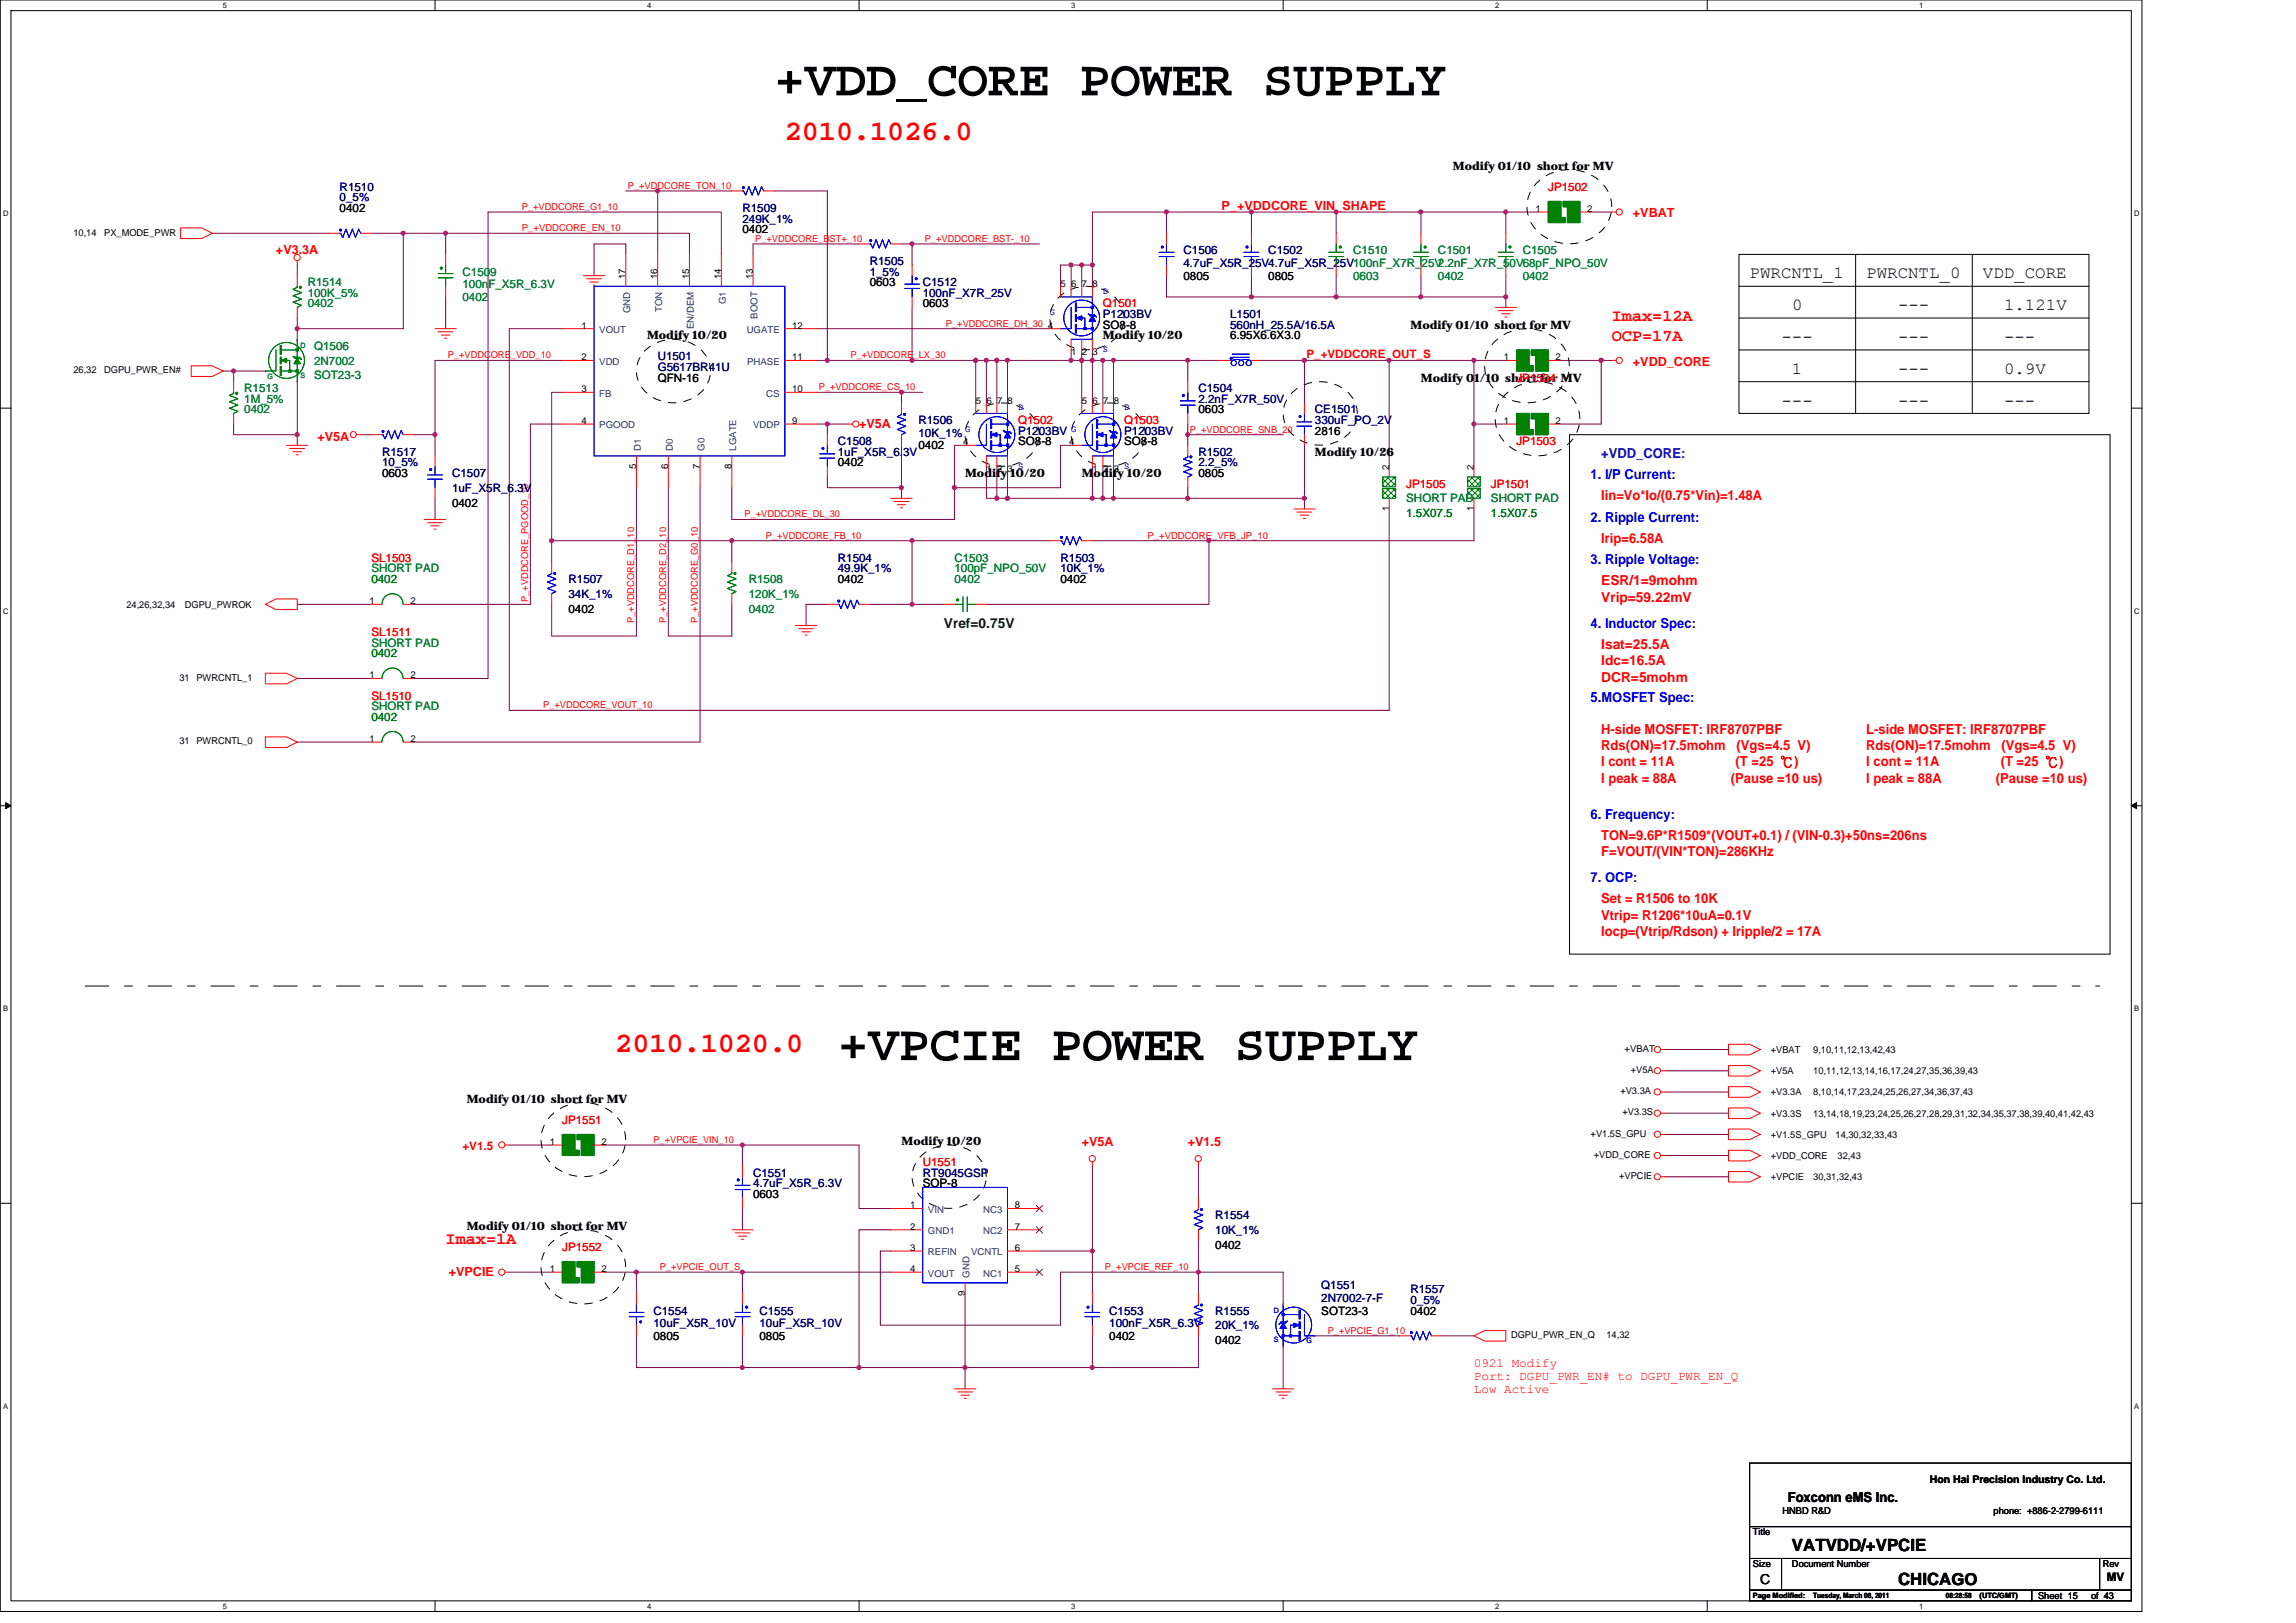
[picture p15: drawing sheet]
<svg xmlns="http://www.w3.org/2000/svg" width="297mm" height="210mm" viewBox="0 0 297 210" stroke-linecap="round" stroke-linejoin="round" font-family="sans-serif">
<defs><g id="words">
<g font-size="6.6">
<text x="100.2" y="12.3">+VDD_CORE POWER SUPPLY</text>
<text x="108.4" y="137.2">+VPCIE POWER SUPPLY</text>
</g>
<g font-size="3.7" fill="#f00">
<text x="101.5" y="18.2">2010.1026.0</text>
<text x="79.6" y="136.1">2010.1020.0</text>
</g>
<g font-size="2.2" fill="#f00">
<text x="208.5" y="41.6">Imax=12A</text>
<text x="208.5" y="44.1">OCP=17A</text>
<text x="57.7" y="160.9">Imax=1A</text>
</g>
<g font-size="2.2">
<text x="226.4" y="36">PWRCNTL_1</text>
<text x="231.8" y="40.2">0</text>
<text x="241.4" y="36">PWRCNTL_0</text>
<text x="245.6" y="40.2">---</text>
<text x="256.5" y="36">VDD_CORE</text>
<text x="259.3" y="40.2">1.121V</text>
<text x="230.5" y="44.3">---</text>
<text x="245.6" y="44.3">---</text>
<text x="259.3" y="44.3">---</text>
<text x="230.5" y="52.5">---</text>
<text x="231.8" y="48.4">1</text>
<text x="245.6" y="48.4">---</text>
<text x="245.6" y="52.5">---</text>
<text x="259.3" y="48.4">0.9V</text>
<text x="259.3" y="52.5">---</text>
<text x="231.8" y="200.6">VATVDD/+VPCIE</text>
<text x="245.6" y="205">CHICAGO</text>
</g>
<text font-size="1.8" fill="#0000a0" x="207.2" y="59.3">+VDD_CORE:</text>
<g font-size="1.8" fill="#00f">
<text x="205.8" y="62">1. I/P Current:</text>
<text x="205.8" y="67.5">2. Ripple Current:</text>
<text x="205.8" y="73">3. Ripple Voltage:</text>
<text x="205.8" y="81.2">4. Inductor Spec:</text>
<text x="205.8" y="90.8">5.MOSFET Spec:</text>
<text x="205.8" y="105.9">6. Frequency:</text>
<text x="205.8" y="114.1">7. OCP:</text>
</g>
<g font-size="1.8" fill="#f00">
<text x="207.2" y="64.7">Iin=Vo*Io/(0.75*Vin)=1.48A</text>
<text x="207.2" y="70.2">Irip=6.58A</text>
<text x="207.2" y="75.7">ESR/1=9mohm</text>
<text x="207.2" y="77.8">Vrip=59.22mV</text>
<text x="207.2" y="83.9">Isat=25.5A</text>
<text x="207.2" y="86.1">Idc=16.5A</text>
<text x="207.2" y="88.2">DCR=5mohm</text>
<text x="207.2" y="94.9">H-side MOSFET: IRF8707PBF</text>
<text x="241.4" y="94.9">L-side MOSFET: IRF8707PBF</text>
<text x="207.2" y="97">Rds(ON)=17.5mohm</text>
<text x="207.2" y="99.2">I cont = 11A</text>
<text x="207.2" y="101.3">I peak = 88A</text>
<text x="223.9" y="101.3">(Pause =10 us)</text>
<text x="224.5" y="99.2">(T =25 ℃)</text>
<text x="224.7" y="97">(Vgs=4.5 V)</text>
<text x="241.4" y="97">Rds(ON)=17.5mohm</text>
<text x="241.4" y="99.2">I cont = 11A</text>
<text x="241.4" y="101.3">I peak = 88A</text>
<text x="258.2" y="101.3">(Pause =10 us)</text>
<text x="258.8" y="99.2">(T =25 ℃)</text>
<text x="259" y="97">(Vgs=4.5 V)</text>
<text x="207.2" y="108.6">TON=9.6P*R1509*(VOUT+0.1) / (VIN-0.3)+50ns=206ns</text>
<text x="207.2" y="110.8">F=VOUT/(VIN*TON)=286KHz</text>
<text x="207.2" y="116.9">Set = R1506 to 10K</text>
<text x="207.2" y="119">Vtrip= R1206*10uA=0.1V</text>
<text x="207.2" y="121.1">Iocp=(Vtrip/Rdson) + Iripple/2 = 17A</text>
</g>
<text font-size="1.8" fill="#004000" x="122.1" y="81.2">Vref=0.75V</text>
<g font-size="1.8">
<text x="231.3" y="194.4">Foxconn eMS Inc.</text>
<text x="227.7" y="205">C</text>
</g>
<g font-size="1.6" fill="#f00">
<text x="158" y="27.2">P_+VDDCORE_VIN_SHAPE</text>
<text x="211.3" y="28.1">+VBAT</text>
<text x="35.7" y="32.9">+V3.3A</text>
<text x="211.3" y="47.3">+VDD_CORE</text>
<text x="41.1" y="57.1">+V5A</text>
<text x="111.1" y="55.4">+V5A</text>
<text x="140" y="148.3">+V5A</text>
<text x="153.7" y="148.3">+V1.5</text>
<text x="58.1" y="165.1">+VPCIE</text>
<text x="190.7" y="176.8">0921 Modify</text>
<text x="190.7" y="178.6">Port: DGPU_PWR_EN# to DGPU_PWR_EN_Q</text>
<text x="190.7" y="180.3">Low Active</text>
</g>
<g font-size="1.5">
<text x="188" y="21.9">Modify 01/10 short for MV</text>
<text x="43.9" y="27.4">0402</text>
<text x="96.1" y="30.2">0402</text>
<text x="112.5" y="37">0603</text>
<text x="119.4" y="39.8">0603</text>
<text x="153.1" y="36.2">0805</text>
<text x="164.1" y="36.2">0805</text>
<text x="83.7" y="43.9">Modify 10/20</text>
<text x="142.7" y="43.9">Modify 10/20</text>
<text x="142.7" y="42.5">SO8-8</text>
<text x="159.1" y="43.9">6.95X6.6X3.0</text>
<text x="182.5" y="42.5">Modify 01/10 short for MV</text>
<text x="85.1" y="49.4">QFN-16</text>
<text x="155" y="53.5">0603</text>
<text x="183.8" y="49.4">Modify 01/10 short for MV</text>
<text x="118.8" y="58.1">0402</text>
<text x="131.7" y="57.6">SO8-8</text>
<text x="145.4" y="57.6">SO8-8</text>
<text x="170.1" y="59">Modify 10/26</text>
<text x="170.1" y="56.2">2816</text>
<text x="49.4" y="61.7">0603</text>
<text x="58.5" y="65.6">0402</text>
<text x="108.4" y="60.3">0402</text>
<text x="124.9" y="61.7">Modify 10/20</text>
<text x="140" y="61.7">Modify 10/20</text>
<text x="155" y="61.7">0805</text>
<text x="108.4" y="75.4">0402</text>
<text x="137.2" y="75.4">0402</text>
<text x="73.6" y="79.3">0402</text>
<text x="60.4" y="142.7">Modify 01/10 short for MV</text>
<text x="116.6" y="148.1">Modify 10/20</text>
<text x="97.4" y="155">0603</text>
<text x="119.4" y="153.6">SOP-8</text>
<text x="60.4" y="159.1">Modify 01/10 short for MV</text>
<text x="157.2" y="161.6">0402</text>
<text x="84.5" y="173.4">0805</text>
<text x="98.3" y="173.4">0805</text>
<text x="143.5" y="173.4">0402</text>
<text x="157.2" y="173.9">0402</text>
<text x="170.9" y="170.1">SOT23-3</text>
<text x="182.5" y="170.1">0402</text>
<text x="272.6" y="204.5">MV</text>
</g>
<g font-size="1.5" fill="#000080">
<text x="43.9" y="24.7">R1510</text>
<text x="43.9" y="26.1">0_5%</text>
<text x="96.1" y="27.4">R1509</text>
<text x="96.1" y="28.8">249K_1%</text>
<text x="112.5" y="34.3">R1505</text>
<text x="112.5" y="35.6">1_5%</text>
<text x="153.1" y="32.9">C1506</text>
<text x="153.1" y="34.5">4.7uF_X5R_25V4.7uF_X5R_25V100nF_X7R_25V2.2nF_X7R_50V68pF_NPO_50V</text>
<text x="164.1" y="32.9">C1502</text>
<text x="119.4" y="37">C1512</text>
<text x="119.4" y="38.4">100nF_X7R_25V</text>
<text x="142.7" y="41.1">P1203BV</text>
<text x="159.1" y="41.1">L1501</text>
<text x="85.1" y="48">G5617BR41U</text>
<text x="85.1" y="46.6">U1501</text>
<text x="159.1" y="42.5">560nH_25.5A/16.5A</text>
<text x="155" y="50.7">C1504</text>
<text x="155" y="52.1">2.2nF_X7R_50V</text>
<text x="170.1" y="53.5">CE1501</text>
<text x="49.4" y="59">R1517</text>
<text x="108.4" y="57.6">C1508</text>
<text x="108.4" y="59">1uF_X5R_6.3V</text>
<text x="118.8" y="54.8">R1506</text>
<text x="118.8" y="56.5">10K_1%</text>
<text x="131.7" y="56.2">P1203BV</text>
<text x="145.4" y="56.2">P1203BV</text>
<text x="155" y="59">R1502</text>
<text x="170.1" y="54.8">330uF_PO_2V</text>
<text x="49.4" y="60.3">10_5%</text>
<text x="58.5" y="61.7">C1507</text>
<text x="58.5" y="63.6">1uF_X5R_6.3V</text>
<text x="155" y="60.3">2.2_5%</text>
<text x="73.6" y="75.4">R1507</text>
<text x="73.6" y="77.3">34K_1%</text>
<text x="108.4" y="72.7">R1504</text>
<text x="108.4" y="74.1">49.9K_1%</text>
<text x="137.2" y="72.7">R1503</text>
<text x="137.2" y="74.1">10K_1%</text>
<text x="97.4" y="152.2">C1551</text>
<text x="97.4" y="153.6">4.7uF_X5R_6.3V</text>
<text x="119.4" y="152.2">RT9045GSP</text>
<text x="157.2" y="157.7">R1554</text>
<text x="157.2" y="159.6">10K_1%</text>
<text x="170.9" y="166.8">Q1551</text>
<text x="182.5" y="167.3">R1557</text>
<text x="84.5" y="170.1">C1554</text>
<text x="84.5" y="171.7">10uF_X5R_10V</text>
<text x="98.3" y="170.1">C1555</text>
<text x="98.3" y="171.7">10uF_X5R_10V</text>
<text x="143.5" y="170.1">C1553</text>
<text x="143.5" y="171.7">100nF_X5R_6.3V</text>
<text x="157.2" y="170.1">R1555</text>
<text x="157.2" y="172">20K_1%</text>
<text x="170.9" y="168.4">2N7002-7-F</text>
<text x="182.5" y="168.7">0_5%</text>
</g>
<g font-size="1.5" fill="#f00">
<text x="200.3" y="24.7">JP1502</text>
<text x="142.7" y="39.8">Q1501</text>
<text x="169" y="46.4">P_+VDDCORE_OUT_S</text>
<text x="196.2" y="49.4">JP1504</text>
<text x="131.7" y="54.8">Q1502</text>
<text x="145.4" y="54.8">Q1503</text>
<text x="196.2" y="57.6">JP1503</text>
<text x="181.9" y="63.1">JP1505</text>
<text x="192.9" y="63.1">JP1501</text>
<text x="48" y="72.7">SL1503</text>
<text x="48" y="82.3">SL1511</text>
<text x="48" y="90.5">SL1510</text>
<text x="59.8" y="148.8">+V1.5</text>
<text x="72.7" y="145.4">JP1551</text>
<text x="119.4" y="150.9">U1551</text>
<text x="72.7" y="161.8">JP1552</text>
</g>
<g font-size="1.5" fill="#008040">
<text x="59.8" y="35.6">C1509</text>
<text x="175.1" y="32.9">C1510</text>
<text x="186" y="32.9">C1501</text>
<text x="197" y="32.9">C1505</text>
<text x="39.8" y="37">R1514</text>
<text x="39.8" y="38.4">100K_5%</text>
<text x="39.8" y="39.8">0402</text>
<text x="59.8" y="37.3">100nF_X5R_6.3V</text>
<text x="59.8" y="38.9">0402</text>
<text x="175.1" y="36.2">0603</text>
<text x="186" y="36.2">0402</text>
<text x="197" y="36.2">0402</text>
<text x="40.6" y="45.3">Q1506</text>
<text x="40.6" y="47.2">2N7002</text>
<text x="31.6" y="50.7">R1513</text>
<text x="31.6" y="52.1">1M_5%</text>
<text x="31.6" y="53.5">0402</text>
<text x="40.6" y="49.1">SOT23-3</text>
<text x="181.9" y="65">SHORT PAD</text>
<text x="192.9" y="65">SHORT PAD</text>
<text x="48" y="74.1">SHORT PAD</text>
<text x="96.9" y="75.4">R1508</text>
<text x="96.9" y="77.3">120K_1%</text>
<text x="123.5" y="72.7">C1503</text>
<text x="123.5" y="74.1">100pF_NPO_50V</text>
<text x="123.5" y="75.4">0402</text>
<text x="48" y="83.7">SHORT PAD</text>
<text x="96.9" y="79.3">0402</text>
<text x="48" y="91.9">SHORT PAD</text>
</g>
<g font-size="1.5" fill="#008000">
<text x="181.9" y="66.9">1.5X07.5</text>
<text x="192.9" y="66.9">1.5X07.5</text>
<text x="48" y="75.4">0402</text>
<text x="48" y="85">0402</text>
<text x="48" y="93.3">0402</text>
</g>
<text font-size="1.4" x="249.7" y="191.9">Hon Hai Precision Industry Co. Ltd.</text>
<g font-size="1.2" fill="#f00">
<text x="67.5" y="29.9">P_+VDDCORE_EN_10</text>
<text x="67.5" y="27.2">P_+VDDCORE_G1_10</text>
<text x="81.2" y="24.4">P_+VDDCORE_TON_10</text>
<text x="97.7" y="31.3">P_+VDDCORE_BST+_10</text>
<text x="119.7" y="31.3">P_+VDDCORE_BST-_10</text>
<text x="57.9" y="46.4">P_+VDDCORE_VDD_10</text>
<text x="110" y="46.4">P_+VDDCORE_LX_30</text>
<text x="122.4" y="42.2">P_+VDDCORE_DH_30</text>
<text x="105.9" y="50.5">P_+VDDCORE_CS_10</text>
<text x="153.9" y="56">P_+VDDCORE_SNB_20</text>
<text x="96.3" y="66.9">P_+VDDCORE_DL_30</text>
<text x="99.1" y="69.7">P_+VDDCORE_FB_10</text>
<text x="148.5" y="69.7">P_+VDDCORE_VFB_JP_10</text>
<text x="68.3" y="77.9" transform="rotate(-90 68.3 77.9)">P_+VDDCORE_PGOOD_10</text>
<text x="82.1" y="80.6" transform="rotate(-90 82.1 80.6)">P_+VDDCORE_D1_10</text>
<text x="86.2" y="80.6" transform="rotate(-90 86.2 80.6)">P_+VDDCORE_D2_10</text>
<text x="90.3" y="80.6" transform="rotate(-90 90.3 80.6)">P_+VDDCORE_G0_10</text>
<text x="70.3" y="91.6">P_+VDDCORE_VOUT_10</text>
<text x="84.5" y="147.9">P_+VPCIE_VIN_10</text>
<text x="85.4" y="164.3">P_+VPCIE_OUT_S</text>
<text x="143" y="164.3">P_+VPCIE_REF_10</text>
<text x="171.8" y="172.6">P_+VPCIE_G1_10</text>
</g>
<g font-size="1.2">
<text x="198.7" y="27.4">1</text>
<text x="205.4" y="27.4">2</text>
<text x="9.5" y="30.5">10,14</text>
<text x="13.5" y="30.5">PX_MODE_PWR</text>
<text x="80.9" y="36.1" transform="rotate(-90 80.9 36.1)">17</text>
<text x="85.1" y="36.1" transform="rotate(-90 85.1 36.1)">16</text>
<text x="89.2" y="36.1" transform="rotate(-90 89.2 36.1)">15</text>
<text x="93.3" y="36.1" transform="rotate(-90 93.3 36.1)">14</text>
<text x="97.4" y="36.1" transform="rotate(-90 97.4 36.1)">13</text>
<text x="137.2" y="37.2">5</text>
<text x="138.6" y="37.2">6</text>
<text x="140" y="37.2">7</text>
<text x="141.3" y="37.2">8</text>
<text x="75.2" y="46.6">2</text>
<text x="75.2" y="42.5">1</text>
<text x="102.5" y="42.5">12</text>
<text x="102.5" y="46.6">11</text>
<text x="135.6" y="42.5">4</text>
<text x="138.6" y="46">1</text>
<text x="140" y="46">2</text>
<text x="141.3" y="46">3</text>
<text x="194.6" y="46.6">1</text>
<text x="201.2" y="46.6">2</text>
<text x="9.5" y="48.3">26,32</text>
<text x="13.5" y="48.3">DGPU_PWR_EN#</text>
<text x="75.2" y="50.7">3</text>
<text x="102.5" y="50.7">10</text>
<text x="126.3" y="52.3">5</text>
<text x="127.6" y="52.3">6</text>
<text x="129" y="52.3">7</text>
<text x="130.4" y="52.3">8</text>
<text x="140" y="52.3">5</text>
<text x="141.3" y="52.3">6</text>
<text x="142.7" y="52.3">7</text>
<text x="144.1" y="52.3">8</text>
<text x="75.2" y="54.8">4</text>
<text x="102.5" y="54.8">9</text>
<text x="124.6" y="57.6">4</text>
<text x="138.3" y="57.6">4</text>
<text x="194.6" y="54.8">1</text>
<text x="201.2" y="54.8">2</text>
<text x="82.3" y="60.6" transform="rotate(-90 82.3 60.6)">5</text>
<text x="86.4" y="60.6" transform="rotate(-90 86.4 60.6)">6</text>
<text x="90.5" y="60.6" transform="rotate(-90 90.5 60.6)">7</text>
<text x="94.7" y="60.6" transform="rotate(-90 94.7 60.6)">8</text>
<text x="127.6" y="61.1">1</text>
<text x="129" y="61.1">2</text>
<text x="130.4" y="61.1">3</text>
<text x="141.3" y="61.1">1</text>
<text x="142.7" y="61.1">2</text>
<text x="144.1" y="61.1">3</text>
<text x="179.7" y="60.8" transform="rotate(-90 179.7 60.8)">2</text>
<text x="190.7" y="60.8" transform="rotate(-90 190.7 60.8)">2</text>
<text x="179.7" y="66.1" transform="rotate(-90 179.7 66.1)">1</text>
<text x="190.7" y="66.1" transform="rotate(-90 190.7 66.1)">1</text>
<text x="16.4" y="78.6">24,26,32,34</text>
<text x="23.9" y="78.6">DGPU_PWROK</text>
<text x="47.8" y="78.2">1</text>
<text x="53.1" y="78.2">2</text>
<text x="23.2" y="88.1">31</text>
<text x="25.4" y="88.1">PWRCNTL_1</text>
<text x="47.8" y="87.8">1</text>
<text x="53.1" y="87.8">2</text>
<text x="47.8" y="96">1</text>
<text x="53.1" y="96">2</text>
<text x="23.2" y="96.3">31</text>
<text x="25.4" y="96.3">PWRCNTL_0</text>
<text x="210.2" y="136.1">+VBAT</text>
<text x="229.1" y="136.2">+VBAT</text>
<text x="234.6" y="136.2">9,10,11,12,13,42,43</text>
<text x="209.6" y="141.6">+V3.3A</text>
<text x="211" y="138.8">+V5A</text>
<text x="229.1" y="139">+V5A</text>
<text x="229.1" y="141.7">+V3.3A</text>
<text x="234.6" y="139">10,11,12,13,14,16,17,24,27,35,36,39,43</text>
<text x="234.6" y="141.7">8,10,14,17,23,24,25,26,27,34,36,37,43</text>
<text x="71.1" y="148.1">1</text>
<text x="77.8" y="148.1">2</text>
<text x="205.8" y="147.1">+V1.5S_GPU</text>
<text x="206.2" y="149.8">+VDD_CORE</text>
<text x="209.9" y="144.3">+V3.3S</text>
<text x="229.1" y="144.5">+V3.3S</text>
<text x="229.1" y="149.9">+VDD_CORE</text>
<text x="229.1" y="147.2">+V1.5S_GPU</text>
<text x="234.6" y="144.5">13,14,18,19,23,24,25,26,27,28,29,31,32,34,35,37,38,39,40,41,42,43</text>
<text x="237.5" y="147.2">14,30,32,33,43</text>
<text x="237.7" y="149.9">32,43</text>
<text x="209.5" y="152.5">+VPCIE</text>
<text x="229.1" y="152.7">+VPCIE</text>
<text x="234.6" y="152.7">30,31,32,43</text>
<text x="117.7" y="161.8">3</text>
<text x="117.7" y="156.3">1</text>
<text x="117.7" y="159.1">2</text>
<text x="131.3" y="161.8">6</text>
<text x="131.3" y="156.3">8</text>
<text x="131.3" y="159.1">7</text>
<text x="71.1" y="164.6">1</text>
<text x="77.8" y="164.6">2</text>
<text x="117.7" y="164.6">4</text>
<text x="124.8" y="167.6" transform="rotate(-90 124.8 167.6)">9</text>
<text x="131.3" y="164.6">5</text>
<text x="195.5" y="173.1">DGPU_PWR_EN_Q</text>
<text x="207.8" y="173.1">14,32</text>
<text x="230.6" y="195.9">HNBD R&amp;D</text>
<text x="257.9" y="195.9">phone: +886-2-2799-6111</text>
<text x="226.8" y="198.6">Title</text>
<text x="226.8" y="202.8">Size</text>
<text x="231.8" y="202.8">Document Number</text>
<text x="272" y="202.8">Rev</text>
<text x="263.7" y="206.9">Sheet 15</text>
<text x="270.5" y="206.9">of 43</text>
</g>
<g font-size="1.2" fill="#004080">
<text x="81.5" y="40.5" transform="rotate(-90 81.5 40.5)">GND</text>
<text x="85.7" y="40.4" transform="rotate(-90 85.7 40.4)">TON</text>
<text x="93.9" y="39.4" transform="rotate(-90 93.9 39.4)">G1</text>
<text x="98" y="41.3" transform="rotate(-90 98 41.3)">BOOT</text>
<text x="77.5" y="47.2">VDD</text>
<text x="77.5" y="43.1">VOUT</text>
<text x="89.8" y="42.6" transform="rotate(-90 89.8 42.6)">EN/DEM</text>
<text x="96.6" y="43.1">UGATE</text>
<text x="96.7" y="47.2">PHASE</text>
<text x="77.5" y="51.3">FB</text>
<text x="99.1" y="51.3">CS</text>
<text x="77.5" y="55.4">PGOOD</text>
<text x="82.9" y="58.3" transform="rotate(-90 82.9 58.3)">D1</text>
<text x="87" y="58.3" transform="rotate(-90 87 58.3)">D0</text>
<text x="91.1" y="58.3" transform="rotate(-90 91.1 58.3)">G0</text>
<text x="95.2" y="58.3" transform="rotate(-90 95.2 58.3)">LGATE</text>
<text x="97.4" y="55.4">VDDP</text>
<text x="120.1" y="156.9">VIN</text>
<text x="120.1" y="159.7">GND1</text>
<text x="127.2" y="156.9">NC3</text>
<text x="127.2" y="159.7">NC2</text>
<text x="120.1" y="165.2">VOUT</text>
<text x="120.1" y="162.4">REFIN</text>
<text x="125.4" y="165.3" transform="rotate(-90 125.4 165.3)">GND</text>
<text x="125.6" y="162.4">VCNTL</text>
<text x="127.2" y="165.2">NC1</text>
</g>
<g font-size="1.2" fill="#00f">
<text x="135.8" y="40.7">G</text>
<text x="142.7" y="38">D</text>
<text x="142.7" y="45.6">S</text>
<text x="131.7" y="53.1">D</text>
<text x="145.4" y="53.1">D</text>
<text x="124.9" y="55.8">G</text>
<text x="138.6" y="55.8">G</text>
<text x="131.7" y="60.6">S</text>
<text x="145.4" y="60.6">S</text>
</g>
<g font-size="1">
<text x="28.8" y="1">5</text>
<text x="83.7" y="1">4</text>
<text x="138.6" y="1">3</text>
<text x="193.4" y="1">2</text>
<text x="248.3" y="1">1</text>
<text x=".4" y="28">D</text>
<text x="276.1" y="28">D</text>
<text x=".4" y="79.4">C</text>
<text x="276.1" y="79.4">C</text>
<text x=".4" y="130.9">B</text>
<text x="276.1" y="130.9">B</text>
<text x=".4" y="182.3">A</text>
<text x="276.1" y="182.3">A</text>
<text x="28.8" y="208.2">5</text>
<text x="83.7" y="208.2">4</text>
<text x="138.6" y="208.2">3</text>
<text x="193.4" y="208.2">2</text>
<text x="226.8" y="206.8">Page Modified:</text>
<text x="234.6" y="206.8">Tuesday, March 08, 2011</text>
<text x="248.3" y="208.2">1</text>
<text x="251.7" y="206.8">08:28:58</text>
<text x="256.1" y="206.8">(UTC/GMT)</text>
</g>
<g font-size="1" fill="#008000">
<text x="38.9" y="45">D</text>
<text x="34.6" y="49">G</text>
<text x="38.9" y="48.9">S</text>
</g>
<g font-size="1" fill="#00f">
<text x="164.8" y="169.8">D</text>
<text x="164.8" y="173.7">S</text>
<text x="169" y="173.8">G</text>
</g>
</g></defs>
<path d="M0 0h277.1v208.5h-277.1zM1.4 1.4h274.3v205.7h-274.3z" fill="none" stroke="#000" stroke-width=".13"/>
<g fill="#fff">
<path d="M28.8 .1h.6v1.1h-.6z"/>
<path d="M28.8 207.3h.6v1.1h-.6z"/>
</g>
<path d="M56.3 0v1.4M56.3 207.1v1.4" fill="none" stroke="#000" stroke-width=".13"/>
<g fill="#fff">
<path d="M83.7 .1h.6v1.1h-.6z"/>
<path d="M83.7 207.3h.6v1.1h-.6z"/>
</g>
<path d="M111.1 0v1.4M111.1 207.1v1.4" fill="none" stroke="#000" stroke-width=".13"/>
<g fill="#fff">
<path d="M138.6 .1h.5v1.1h-.5z"/>
<path d="M138.6 207.3h.5v1.1h-.5z"/>
</g>
<path d="M166 0v1.4M166 207.1v1.4" fill="none" stroke="#000" stroke-width=".13"/>
<g fill="#fff">
<path d="M193.4 .1h.6v1.1h-.6z"/>
<path d="M193.4 207.3h.6v1.1h-.6z"/>
</g>
<path d="M220.9 0v1.4M220.9 207.1v1.4" fill="none" stroke="#000" stroke-width=".13"/>
<g fill="#fff">
<path d="M248.3 .1h.6v1.1h-.6z"/>
<path d="M248.3 207.3h.6v1.1h-.6z"/>
<path d="M.4 27.1h.7v1.1h-.7z"/>
<path d="M276.1 27.1h.7v1.1h-.7z"/>
<path d="M.4 78.5h.7v1.1h-.7z"/>
<path d="M276.1 78.5h.7v1.1h-.7z"/>
</g>
<path d="M0 52.8h1.4M275.7 52.8h1.4" fill="none" stroke="#000" stroke-width=".13"/>
<g fill="#fff">
<path d="M.4 130h.7v1.1h-.7z"/>
<path d="M276.1 130h.7v1.1h-.7z"/>
</g>
<path d="M0 104.2h1.4M275.7 104.2h1.4" fill="none" stroke="#000" stroke-width=".13"/>
<path d="M.7 103.8l.7 .4-.7 .4zM275.7 104.2l.7-.4v.8z" fill="#000" stroke="#000" stroke-width=".13"/>
<g fill="#fff">
<path d="M.4 181.4h.7v1.1h-.7z"/>
<path d="M276.1 181.4h.7v1.1h-.7z"/>
</g>
<g fill="none" stroke="#000" stroke-width=".13">
<path d="M225 37h45.3M225 32.9h45.3v20.6h-45.3zM240.1 32.9v20.6M255.2 32.9v20.6M203 56.2h70v67.2h-70zM225 41.1h45.3M225 45.3h45.3M225 49.4h45.3M0 155.7h1.4M275.7 155.7h1.4M226.4 189.3h49.3v8.2h-49.3zM226.4 197.5h49.3v4.1h-49.3z"/>
<path d="M226.4 201.6h4.1v4.1h-4.1zM226.4 205.7h36.4v1.4h-36.4zM230.5 201.6h41.1v4.1h-41.1zM262.8 205.7h12.9v1.4h-12.9zM271.6 201.6h4.1v4.1h-4.1z"/>
</g>
<g fill="none" stroke="#800040" stroke-width=".13">
<path d="M27.5 30.2h15.1M38.5 34.3v1.4M48 30.2h4.2M52.2 30.2h5.5M52.2 30.2v12.3h-13.7M57.7 30.2h31.5v2.7M57.7 38.4v4.1M57.7 30.2v2.7M81 24.7h4.1M81 32.9v-1.3h-4.1v4.1M85.1 24.7v8.2M85.1 24.7h9.6"/>
<path d="M93.3 32.9v-5.5h-30.2v60.4h-9.6M100.2 24.7h6.8v21.9M111.1 31.6h-13.7v1.3M116.6 31.6h1.4v2.7M118 31.6h16.5M118 39.8v6.8M138.6 34.3h-1.4v2.7M138.6 34.3h1.4M138.6 34.3v2.7M140 34.3h1.3v2.7M140 34.3v2.7M150.9 27.4h11v2.8"/>
<path d="M150.9 27.4h-9.6v6.9M150.9 35.7v2.7h11M150.9 27.4v2.8M161.9 27.4h11v2.8M161.9 38.4h11M161.9 35.7v2.7M172.9 38.4h21.9M172.9 35.7v2.7M172.9 27.4h10.9v2.8M183.8 35.7v2.7M183.8 27.4h11v2.8M194.8 35.7v2.7"/>
<path d="M194.8 38.4v1.4M194.8 27.4h4.1M205.8 27.4h2.7M28.8 48h1.4M30.2 48h4.1M30.2 48v1.4M30.2 54.9v1.3h8.3M38.5 56.2v1.4M38.5 49.4v6.8M38.5 42.5v1.4M38.5 41.1v1.4M46.7 56.2h1.3"/>
<path d="M53.5 56.2h2.8M56.3 56.2v2.8M72.7 54.9h-4.1v23.3h-15.1M72.7 50.8h-1.3v19.2M72.7 42.5h-6.8v49.4h113.8v-26.1M72.7 46.6h-16.4v9.6M105.7 42.5h30.1M105.7 50.8h10.9M105.7 46.6h1.3M105.7 54.9h1.3v1.3M107 46.6h11M107 54.9h2.8"/>
<path d="M116.6 50.8h2.8M116.6 50.8v1.3M116.6 57.6v5.5M118 46.6h8.2M124.9 57.6h-1.4v5.5h13.7v-5.5h1.4M126.2 46.6h1.4M126.2 46.6v5.5M127.6 46.6v5.5M127.6 46.6h1.4M129 46.6h1.3M129 46.6v5.5M130.3 46.6h8.3"/>
<path d="M130.3 46.6v5.5M138.6 45.3v1.3M138.6 46.6h1.4M140 45.3v1.3M140 46.6v5.5M140 46.6h1.3M141.3 46.6v5.5M141.3 46.6h1.4M141.3 45.3v1.3M142.7 46.6v5.5M142.7 46.6h1.4M144.1 46.6v5.5"/>
<path d="M144.1 46.6h9.6M153.7 54.9v1.3M153.7 46.6v2.8M153.7 56.2v1.4M153.7 56.2h12.3M153.7 46.6h4.1M163.3 46.6h5.5M168.8 46.6h10.9v13.7M168.8 46.6v5.5M168.8 57.6v6.9M179.7 46.6h11M190.7 54.9v5.4"/>
<path d="M190.7 46.6v8.3M190.7 46.6h4.1M190.7 54.9h4.1M201.7 46.6h5.5M207.2 46.6v8.3h-5.5M207.2 46.6h1.3M38.5 78.2h9.5M56.3 64.5v2.7M71.4 70v2.7M71.4 70h23.3v2.7M82.3 63.1v19.2h-10.9v-4.1M86.5 63.1v19.2h8.2v-4.1"/>
<path d="M90.6 63.1v32.9h-37.1M94.7 70h23.3M94.7 63.1v4.1h28.8v-4.1M107 78.2h-2.7v2.7M107 61.7v1.4h9.6M112.5 78.2h5.5M116.6 63.1v1.4M118 70h17.8M118 70v8.2h4.1M127.6 60.3v4.2h1.4M129 64.5h1.3M129 60.3v4.2"/>
<path d="M130.3 64.5h11M130.3 60.3v4.2M141.3 64.5h1.4M141.3 70h15.1M141.3 60.3v4.2M142.7 60.3v4.2M142.7 64.5h1.4M144.1 64.5h9.6M144.1 60.3v4.2M153.7 63.1v1.4M153.7 64.5h15.1M156.4 70v8.2h-28.8"/>
<path d="M168.8 64.5v1.3M190.7 65.8v4.2h-34.3M38.5 96h9.5M38.5 87.8h9.5M215.4 138.5h8.2M215.4 135.8h8.2M65.9 148.1h5.5M78.2 148.1h17.9M96.1 148.1h15v8.3h4.1M96.1 148.1v2.8M96.1 156.4v2.7M115.2 159.1h-4.1v17.8"/>
<path d="M141.3 150.9v11M155 150.9v4.1M215.4 144h8.2M215.4 141.3h8.2M215.4 149.5h8.2M215.4 152.3h8.2M215.4 146.8h8.2M65.9 164.6h5.5M78.2 164.6h4.1M82.3 164.6h13.8M82.3 172.8v4.1h13.8M82.3 164.6v2.7"/>
<path d="M96.1 172.8v4.1M96.1 164.6v2.7M96.1 176.9h15M96.1 164.6h19.1M111.1 176.9h13.8M115.2 161.9h-1.3v9.5h23.3v-6.8h17.8M124.9 167.3v9.6M124.9 176.9v2.8M134.5 161.9h6.8M141.3 172.8v4.1M141.3 161.9v5.4M155 164.6v2.7"/>
<path d="M155 172.8v4.1h-30.1M155 160.5v4.1M155 164.6h11v4.1M166 174.2v5.5M170.1 172.8h11M186.6 172.8h4.1"/>
</g>
<g fill="#f0f" stroke="#f0f" stroke-width=".13">
<circle cx="129" cy="46.6" r=".27"/>
<circle cx="139.9" cy="46.6" r=".27"/>
<circle cx="138.6" cy="46.6" r=".27"/>
<circle cx="139.9" cy="34.3" r=".27"/>
<circle cx="138.6" cy="34.3" r=".27"/>
<circle cx="123.5" cy="63.1" r=".27"/>
<circle cx="141.3" cy="34.3" r=".27"/>
<circle cx="161.9" cy="27.4" r=".27"/>
<circle cx="172.9" cy="27.4" r=".27"/>
<circle cx="183.8" cy="27.4" r=".27"/>
<circle cx="172.9" cy="38.4" r=".27"/>
<circle cx="183.8" cy="38.4" r=".27"/>
<circle cx="194.8" cy="38.4" r=".27"/>
<circle cx="118" cy="69.9" r=".27"/>
<circle cx="153.7" cy="56.2" r=".27"/>
<circle cx="57.6" cy="30.2" r=".27"/>
<circle cx="56.3" cy="56.2" r=".27"/>
<circle cx="156.4" cy="69.9" r=".27"/>
<circle cx="118" cy="78.2" r=".27"/>
<circle cx="118" cy="31.5" r=".27"/>
<circle cx="190.7" cy="54.9" r=".27"/>
<circle cx="130.3" cy="64.5" r=".27"/>
<circle cx="129" cy="64.5" r=".27"/>
<circle cx="168.7" cy="46.6" r=".27"/>
<circle cx="161.9" cy="38.4" r=".27"/>
<circle cx="153.7" cy="46.6" r=".27"/>
<circle cx="207.1" cy="46.6" r=".27"/>
<circle cx="150.9" cy="27.4" r=".27"/>
<circle cx="168.7" cy="64.5" r=".27"/>
<circle cx="144" cy="64.5" r=".27"/>
<circle cx="194.8" cy="27.4" r=".27"/>
<circle cx="190.7" cy="46.6" r=".27"/>
<circle cx="118" cy="46.6" r=".27"/>
<circle cx="126.2" cy="46.6" r=".27"/>
<circle cx="127.6" cy="46.6" r=".27"/>
<circle cx="144" cy="46.6" r=".27"/>
<circle cx="142.7" cy="46.6" r=".27"/>
<circle cx="142.7" cy="64.5" r=".27"/>
<circle cx="141.3" cy="64.5" r=".27"/>
<circle cx="153.7" cy="64.5" r=".27"/>
<circle cx="179.7" cy="46.6" r=".27"/>
<circle cx="30.2" cy="48" r=".27"/>
<circle cx="38.4" cy="56.2" r=".27"/>
<circle cx="116.6" cy="50.7" r=".27"/>
<circle cx="71.4" cy="69.9" r=".27"/>
<circle cx="94.7" cy="69.9" r=".27"/>
<circle cx="85.1" cy="24.7" r=".27"/>
<circle cx="107" cy="54.9" r=".27"/>
<circle cx="38.4" cy="42.5" r=".27"/>
<circle cx="52.2" cy="30.2" r=".27"/>
<circle cx="107" cy="46.6" r=".27"/>
<circle cx="96" cy="148.1" r=".27"/>
<circle cx="82.3" cy="164.6" r=".27"/>
<circle cx="96" cy="164.6" r=".27"/>
<circle cx="111.1" cy="176.9" r=".27"/>
<circle cx="96" cy="176.9" r=".27"/>
<circle cx="141.3" cy="161.8" r=".27"/>
<circle cx="155" cy="164.6" r=".27"/>
<circle cx="141.3" cy="176.9" r=".27"/>
<circle cx="124.8" cy="176.9" r=".27"/>
<circle cx="141.3" cy="46.6" r=".27"/>
<circle cx="130.3" cy="46.6" r=".27"/>
<circle cx="116.6" cy="63.1" r=".27"/>
</g>
<g fill="none" stroke="#f00" stroke-width=".13">
<path d="M23.4 29.5h2.7l1.4 .7-1.4 .7h-2.7zM38.5 33.7v.6M38.5 35.7v1.3M38.5 39.8v1.3M75.5 35.7h2.7M75.9 36.1h1.9M76.3 36.5h1.1M76.7 36.9h.3M94.7 24.7h1.4M98.8 24.7h1.4M111.1 31.6h1.4M115.2 31.6h1.4"/>
<path d="M118 34.3v1.4M118 38.4v1.4M150.9 30.2v1.4M150.9 34.3v1.4M193.4 39.8h2.8M198.9 27.4h1.4M204.4 27.4h1.4M208.5 27.4h.6M24.7 47.3h2.8l1.3 .7-1.3 .7h-2.8zM30.2 49.4v1.4M30.2 53.5v1.4M34.3 48h.1"/>
<path d="M37.1 57.6h2.7M37.5 58h1.9M37.9 58.4h1.1M38.3 58.8h.3M38.5 49.4h.1M38.5 43.9h.1M46.1 56.2h.6M48 56.2h1.4M52.2 56.2h1.3M56.3 42.5h2.7M56.3 59v1.3M56.7 42.9h1.9"/>
<path d="M57.1 43.3h1.1M57.5 43.8h.3M107 56.2v1.4M109.8 54.9h.5M116.6 52.1v1.4M116.6 56.2v1.4M124.9 57.6h1.3M126.2 52.1v1.4M127.6 52.1v1.4M127.6 59v1.3M129 52.1v1.4M129 59v1.3"/>
<path d="M130.3 52.1v1.4M130.3 59v1.3M153.7 49.4v1.4M153.7 53.5v1.4M153.7 57.6v1.4M157.8 46.6h1.3M161.9 46.6h1.4M168.8 52.1v1.4M168.8 56.2v1.4M193.8 40.2h2M194.3 40.6h1.1M194.7 41h.2"/>
<path d="M194.8 46.6h1.4M200.3 46.6h1.4M208.5 46.6h.6M34.3 78.2l1.4-.7h2.8v1.4h-2.8zM48 78.2h1.4M52.2 78.2h1.3M54.9 67.2h2.8M55.3 67.6h1.9M55.7 68h1.1M56.2 68.5h.2M56.3 63.1v1.4M71.4 72.7v1.4"/>
<path d="M71.4 76.8v1.4M94.7 72.7v1.4M94.7 76.8v1.4M107 78.2h1.4M107 60.3v1.4M111.1 78.2h1.4M115.2 64.5h2.8M115.7 64.9h1.9M116.1 65.3h1.1M116.5 65.7h.3M122.1 78.2h1.4M126.2 78.2h1.4"/>
<path d="M135.8 70h1.4M140 70h1.3M153.7 61.7v1.4M167.4 65.8h2.7M167.8 66.3h1.9M168.2 66.7h1.1M168.6 67.1h.3M34.3 87.1h2.8l1.4 .7-1.4 .7h-2.8zM34.3 95.3h2.8l1.4 .7-1.4 .7h-2.8zM48 87.8h1.4M52.2 87.8h1.3M102.9 80.9h2.8"/>
<path d="M103.3 81.3h1.9M103.7 81.7h1.1M104.2 82.2h.2M214.8 138.5h.6M214.8 135.8h.6M223.6 137.9h2.8l1.3 .6-1.3 .7h-2.8zM223.6 135.1h2.8l1.3 .7-1.3 .7h-2.8zM65.3 148.1h.6M94.7 159.1h2.7M95.1 159.5h1.9M95.5 159.9h1.1M96.1 150.9v1.4"/>
<path d="M96.1 155v1.4M115.2 156.4h4.2M115.2 159.1h4.2M130.3 156.4h4.2M130.3 159.1h4.2M141.3 150.3v.6M155 150.3v.6M155 155v1.4M155 159.1v1.4M214.8 144h.6M214.8 149.5h.6M214.8 152.3h.6"/>
<path d="M214.8 141.3h.6M214.8 146.8h.6M223.6 143.3h2.8l1.3 .7-1.3 .7h-2.8zM223.6 140.6h2.8l1.3 .7-1.3 .7h-2.8zM223.6 148.8h2.8l1.3 .7-1.3 .7h-2.8zM223.6 151.6h2.8l1.3 .7-1.3 .6h-2.8zM223.6 146.1h2.8l1.3 .7-1.3 .6h-2.8zM65.3 164.6h.6M95.9 160.3h.3M96.1 167.3v1.4M96.1 171.4v1.4M115.2 164.6h4.2"/>
<path d="M115.2 161.9h4.2M123.5 179.7h2.7M124.9 166v1.3M130.3 164.6h4.2M130.3 161.9h4.2M141.3 167.3v1.4M141.3 171.4v1.4M164.6 179.7h2.8M166 174.2h.1M166 168.7h.1M170.1 172.8h.1M181.1 172.8h1.4"/>
<path d="M185.2 172.8h1.4M190.7 172.8l1.4-.7h2.7v1.4h-2.7zM123.9 180.1h1.9M124.3 180.5h1.1M124.7 180.9h.3M165.1 180.1h1.9M165.5 180.5h1.1M165.9 180.9h.2"/>
<circle cx="38.4" cy="33.3" r=".4"/>
<circle cx="209.5" cy="27.4" r=".4"/>
<circle cx="45.7" cy="56.2" r=".39"/>
<circle cx="110.7" cy="54.9" r=".4"/>
<circle cx="209.5" cy="46.6" r=".4"/>
<circle cx="214.4" cy="135.8" r=".4"/>
<circle cx="214.4" cy="138.5" r=".4"/>
<circle cx="64.9" cy="148.1" r=".4"/>
<circle cx="141.3" cy="149.9" r=".4"/>
<circle cx="155" cy="149.9" r=".4"/>
<circle cx="214.4" cy="144" r=".4"/>
<circle cx="214.4" cy="146.7" r=".4"/>
<circle cx="214.4" cy="149.5" r=".4"/>
<circle cx="214.4" cy="141.3" r=".4"/>
<circle cx="214.4" cy="152.2" r=".4"/>
<circle cx="64.9" cy="164.6" r=".4"/>
</g>
<path d="M11 127.6h260.6" fill="none" stroke="#000" stroke-width=".13" stroke-dasharray="3 2 1 2"/>
<path d="M136.9 38.5a5.3 5.3 0 0 1 7.9 .6 3.8 3.8 0 0 1-1.8 5.6 5.1 5.1 0 0 1-6.9-2.1 3.7 3.7 0 0 1 .8-4.1zM198.8 23.6a6 6 0 0 1 9 .7 4.5 4.5 0 0 1-2 6.6 5.8 5.8 0 0 1-7.9-2.5 4.3 4.3 0 0 1 .9-4.8zM83.5 45.4a5.3 5.3 0 0 1 7.8 .5 3.8 3.8 0 0 1-1.8 5.7 5.1 5.1 0 0 1-6.9-2.2 3.7 3.7 0 0 1 .9-4zM126 53.6a5.3 5.3 0 0 1 7.8 .6 3.8 3.8 0 0 1-1.7 5.6 5.1 5.1 0 0 1-6.9-2.1 3.6 3.6 0 0 1 .8-4.1zM139.7 53.6a5.3 5.3 0 0 1 7.8 .6 3.8 3.8 0 0 1-1.7 5.6 5.1 5.1 0 0 1-6.9-2.1 3.6 3.6 0 0 1 .8-4.1zM167.1 50.8a5.3 5.3 0 0 1 7.8 .6 3.8 3.8 0 0 1-1.7 5.6 5.1 5.1 0 0 1-6.9-2.1 3.7 3.7 0 0 1 .8-4.1zM193.3 44.2a6 6 0 0 1 9 .7 4.5 4.5 0 0 1-2 6.6 5.8 5.8 0 0 1-7.9-2.5 4.3 4.3 0 0 1 .9-4.8zM194.7 51.1a5.9 5.9 0 0 1 8.9 .6 4.5 4.5 0 0 1-1.9 6.6 5.8 5.8 0 0 1-7.9-2.5 4.3 4.3 0 0 1 .9-4.7zM71.3 144.3a5.9 5.9 0 0 1 8.9 .7 4.5 4.5 0 0 1-2 6.6 5.8 5.8 0 0 1-7.9-2.5 4.3 4.3 0 0 1 1-4.8zM119.1 149.6a5.3 5.3 0 0 1 7.8 .6 3.8 3.8 0 0 1-1.7 5.6 5.1 5.1 0 0 1-6.9-2.1 3.6 3.6 0 0 1 .8-4.1zM71.3 160.8a5.9 5.9 0 0 1 8.9 .7 4.5 4.5 0 0 1-2 6.5 5.8 5.8 0 0 1-7.9-2.4 4.3 4.3 0 0 1 1-4.8z" fill="none" stroke="#000" stroke-width=".13" stroke-dasharray="1 1 1 1 1 1 1 1"/>
<g fill="none" stroke="#00f" stroke-width=".13">
<path d="M96.1 24.7h.1l.3 .6 .4-1.1 .4 1.1 .4-1.1 .4 1.1 .4-1.1 .3 .5M112.5 31.6h.1l.3 .5 .4-1.1 .4 1.1 .5-1.1 .4 1.1 .4-1.1 .2 .6M117 37.3h2M117 36.8h2M118 37.3v1.1M118 35.7v1.1M150 32.6h1.9M150 33.2h1.9M150.9 33.2v1.1M150.9 31.6v1M49.4 56.2h.1l.3 .6 .4-1.1 .4 1.1 .5-1.1 .4 1.1 .4-1.1 .3 .5M106.1 58.7h1.9"/>
<path d="M106.1 59.3h1.9M107 59.3v1M107 57.6v1.1M116.6 53.5v.1l-.5 .3 1.1 .4-1.1 .4 1.1 .4-1.1 .5 1.1 .4-.6 .2M126.2 53.5h4.1v1.2M127.6 54.9v2.7h-1.4M128.3 54.9h1.9M128.3 57.6h1.9M129 56.2h.4v1.3M130.3 55v.8M130.3 56.6v.9M130.3 57.7v1.3h-2.7"/>
<path d="M152.7 51.9h1.9M152.7 52.4h1.9M153.7 52.4v1.1M153.7 50.8v1.1M153.7 59v.1l-.6 .3 1.1 .4-1.1 .4 1.1 .4-1.1 .4 1.1 .4-.5 .3M159.1 46.6h.5M159.4 46.2h2.2M159.4 45.8h2.2M159.5 46.6l.5-.1 .5 .1M160.6 46.6l.5-.1 .5 .1M161.5 46.6h.4M167.8 54.6h1.9"/>
<path d="M167.8 55.1h1.9M168.8 55.1v1.1M168.8 53.5v1.1M55.3 61.4h1.9M55.3 62h1.9M56.3 62v1.1M56.3 60.3v1.1M71.4 74.1v.1l-.6 .3 1.1 .4-1.1 .4 1.1 .4-1.1 .4 1.1 .4-.5 .3M108.4 78.2h.1l.3 .5 .4-1.1 .4 1.1 .4-1.1 .5 1.1 .4-1.1 .2 .6M137.2 70h.1l.3 .5 .4-1.1 .4 1.1 .5-1.1 .4 1.1 .4-1.1 .3 .6M95.1 153.4h1.9M95.1 153.9h1.9"/>
<path d="M96.1 153.9v1.1M96.1 152.3v1.1M119.4 153.6h10.9v12.4h-10.9zM155 156.4v.1l-.5 .3 1.1 .4-1.1 .4 1.1 .4-1.1 .4 1.1 .4-.6 .3M95.1 170.3h1.9M95.1 169.8h1.9M96.1 170.3v1.2M96.1 168.7v1.1M140.4 169.8h1.9M140.4 170.3h1.9M141.3 170.3v1.2M141.3 168.7v1.1"/>
<path d="M166 170.2v.8M166 171.9v.8M166 168.7v1.2M166 173v1.2M166.1 170.1h2M166.1 172.8h2M167.4 171.4h-.4v1.3M168.8 170.1v2.7h1.3M182.5 172.8h.1l.3 .6 .4-1.1 .4 1.1 .4-1.1 .4 1.1 .4-1.1 .3 .5"/>
<circle cx="129" cy="56.2" r="2.32"/>
<circle cx="159.6" cy="47" r=".34"/>
<circle cx="160.6" cy="47" r=".34"/>
<circle cx="161.5" cy="47" r=".34"/>
<circle cx="167.4" cy="171.4" r="2.32"/>
</g>
<path d="M134.1 156l.8 .8M134.1 158.7l.8 .8M134.9 156l-.9 .8M134.9 158.7l-.9 .8M134.1 164.2l.8 .8M134.9 164.2l-.9 .8" fill="none" stroke="#804000" stroke-width=".13"/>
<g fill="#00f" stroke="#00f" stroke-width=".13">
<path d="M130.3 56l.5 .6h-.9z" fill-rule="evenodd"/>
<path d="M128.3 56.2l.7-.2v.5z" fill-rule="evenodd"/>
<path d="M130.2 54.7v.3h.3v-.3z" fill-rule="evenodd"/>
<path d="M130.2 57.5v.2h.3v-.2z" fill-rule="evenodd"/>
<path d="M128.2 54.3v1.1h.1v-1.1z" fill-rule="evenodd"/>
<path d="M128.2 57.1v1.1h.1v-1.1z" fill-rule="evenodd"/>
<path d="M128.2 55.8v.8h.1v-.8z" fill-rule="evenodd"/>
<path d="M130.1 55.8v.2h.5v-.2z" fill-rule="evenodd"/>
<path d="M129.2 57.5v.2h.3v-.2z" fill-rule="evenodd"/>
<path d="M130.6 55.8l.3 .3-.3-.1z" fill-rule="evenodd"/>
<path d="M129.8 55.7l.3 .1v.2z" fill-rule="evenodd"/>
<path d="M130.3 56l.5 .6h-.9z" fill-rule="evenodd"/>
<path d="M128.3 56.2l.7-.2v.5z" fill-rule="evenodd"/>
<path d="M130.2 54.7v.3h.3v-.3z" fill-rule="evenodd"/>
<path d="M130.2 57.5v.2h.3v-.2z" fill-rule="evenodd"/>
<path d="M128.2 54.3v1.1h.1v-1.1z" fill-rule="evenodd"/>
<path d="M128.2 57.1v1.1h.1v-1.1z" fill-rule="evenodd"/>
<path d="M128.2 55.8v.8h.1v-.8z" fill-rule="evenodd"/>
<path d="M130.1 55.8v.2h.5v-.2z" fill-rule="evenodd"/>
<path d="M129.2 57.5v.2h.3v-.2z" fill-rule="evenodd"/>
<path d="M130.6 55.8l.3 .3-.3-.1z" fill-rule="evenodd"/>
<path d="M129.8 55.7l.3 .1v.2z" fill-rule="evenodd"/>
<path d="M137.2 69.4h.2v.2h-.2z" fill-rule="evenodd"/>
<path d="M137.2 69.4h.2v.2h-.2z" fill-rule="evenodd"/>
<path d="M155.3 156.4h.2v.2h-.2z" fill-rule="evenodd"/>
<path d="M155.3 156.4h.2v.2h-.2z" fill-rule="evenodd"/>
<path d="M153 51.1h.2v.1h-.2z" fill-rule="evenodd"/>
<path d="M153 51.1h.2v.1h-.2z" fill-rule="evenodd"/>
<path d="M49.5 55.7h.1v.2h-.1z" fill-rule="evenodd"/>
<path d="M49.5 55.7h.1v.2h-.1z" fill-rule="evenodd"/>
<path d="M182.5 172.3h.2v.2h-.2z" fill-rule="evenodd"/>
<path d="M182.5 172.3h.2v.2h-.2z" fill-rule="evenodd"/>
<path d="M118.4 36h.2v.2h-.2z" fill-rule="evenodd"/>
<path d="M118.4 36h.2v.2h-.2z" fill-rule="evenodd"/>
<path d="M140.7 169h.1v.2h-.1z" fill-rule="evenodd"/>
<path d="M140.7 169h.1v.2h-.1z" fill-rule="evenodd"/>
<path d="M96.5 169h.2v.2h-.2z" fill-rule="evenodd"/>
<path d="M96.5 169h.2v.2h-.2z" fill-rule="evenodd"/>
<path d="M166 171.2l.4 .7h-.8z" fill-rule="evenodd"/>
<path d="M167.4 171.2l.7 .2-.7 .3z" fill-rule="evenodd"/>
<path d="M165.9 169.9v.3h.2v-.3z" fill-rule="evenodd"/>
<path d="M165.9 172.7v.3h.2v-.3z" fill-rule="evenodd"/>
<path d="M168.1 169.5v1.1h.1v-1.1z" fill-rule="evenodd"/>
<path d="M168.1 172.3v1.1h.1v-1.1z" fill-rule="evenodd"/>
<path d="M168.1 171v.9h.1v-.9z" fill-rule="evenodd"/>
<path d="M165.7 171v.2h.6v-.2z" fill-rule="evenodd"/>
<path d="M166.8 172.7v.3h.3v-.3z" fill-rule="evenodd"/>
<path d="M165.7 171v.2l-.2 .1z" fill-rule="evenodd"/>
<path d="M166.3 171l.3-.1-.3 .3z" fill-rule="evenodd"/>
<path d="M166 171.2l.4 .7h-.8z" fill-rule="evenodd"/>
<path d="M167.4 171.2l.7 .2-.7 .3z" fill-rule="evenodd"/>
<path d="M165.9 169.9v.3h.2v-.3z" fill-rule="evenodd"/>
<path d="M165.9 172.7v.3h.2v-.3z" fill-rule="evenodd"/>
<path d="M168.1 169.5v1.1h.1v-1.1z" fill-rule="evenodd"/>
<path d="M168.1 172.3v1.1h.1v-1.1z" fill-rule="evenodd"/>
<path d="M168.1 171v.9h.1v-.9z" fill-rule="evenodd"/>
<path d="M165.7 171v.2h.6v-.2z" fill-rule="evenodd"/>
<path d="M166.8 172.7v.3h.3v-.3z" fill-rule="evenodd"/>
<path d="M165.7 171v.2l-.2 .1z" fill-rule="evenodd"/>
<path d="M166.3 171l.3-.1-.3 .3z" fill-rule="evenodd"/>
<path d="M159.2 46.3h.2v.1h-.2z" fill-rule="evenodd"/>
<path d="M159.2 46.3h.2v.1h-.2z" fill-rule="evenodd"/>
<path d="M154 59h.2v.2h-.2z" fill-rule="evenodd"/>
<path d="M154 59h.2v.2h-.2z" fill-rule="evenodd"/>
<path d="M55.6 60.7h.2v.1h-.2z" fill-rule="evenodd"/>
<path d="M55.6 60.7h.2v.1h-.2z" fill-rule="evenodd"/>
<path d="M71.7 74.1h.2v.2h-.2z" fill-rule="evenodd"/>
<path d="M71.7 74.1h.2v.2h-.2z" fill-rule="evenodd"/>
<path d="M116.9 53.5h.2v.2h-.2z" fill-rule="evenodd"/>
<path d="M116.9 53.5h.2v.2h-.2z" fill-rule="evenodd"/>
<path d="M96.1 24.2h.2v.2h-.2z" fill-rule="evenodd"/>
<path d="M96.1 24.2h.2v.2h-.2z" fill-rule="evenodd"/>
<path d="M168.1 53.8h.2v.2h-.2z" fill-rule="evenodd"/>
<path d="M168.1 53.8h.2v.2h-.2z" fill-rule="evenodd"/>
<path d="M150.3 31.9h.2v.1h-.2z" fill-rule="evenodd"/>
<path d="M150.3 31.9h.2v.1h-.2z" fill-rule="evenodd"/>
<path d="M106.4 57.9h.2v.2h-.2z" fill-rule="evenodd"/>
<path d="M106.4 57.9h.2v.2h-.2z" fill-rule="evenodd"/>
<path d="M95.4 152.6h.2v.1h-.2z" fill-rule="evenodd"/>
<path d="M95.4 152.6h.2v.1h-.2z" fill-rule="evenodd"/>
<path d="M108.4 77.7h.2v.2h-.2z" fill-rule="evenodd"/>
<path d="M108.4 77.7h.2v.2h-.2z" fill-rule="evenodd"/>
<path d="M112.6 31h.1v.2h-.1z" fill-rule="evenodd"/>
<path d="M112.6 31h.1v.2h-.1z" fill-rule="evenodd"/>
</g>
<g fill="#008000" stroke="#008000" stroke-width=".13">
<path d="M38.5 46.4l.4 .7h-.9z" fill-rule="evenodd"/>
<path d="M36.4 46.6l.7-.2v.5z" fill-rule="evenodd"/>
<path d="M38.3 45.1v.3h.3v-.3z" fill-rule="evenodd"/>
<path d="M38.3 47.9v.3h.3v-.3z" fill-rule="evenodd"/>
<path d="M36.3 44.7v1.1h.1v-1.1z" fill-rule="evenodd"/>
<path d="M36.3 47.5v1.1h.1v-1.1z" fill-rule="evenodd"/>
<path d="M36.3 46.2v.9h.1v-.9z" fill-rule="evenodd"/>
<path d="M38.2 46.2v.2h.5v-.2z" fill-rule="evenodd"/>
<path d="M37.4 47.9v.3h.2v-.3z" fill-rule="evenodd"/>
<path d="M38.7 46.2l.3 .3-.3-.1z" fill-rule="evenodd"/>
<path d="M37.9 46.1l.3 .1v.2z" fill-rule="evenodd"/>
<path d="M38.5 46.4l.4 .7h-.9z" fill-rule="evenodd"/>
<path d="M36.4 46.6l.7-.2v.5z" fill-rule="evenodd"/>
<path d="M38.3 45.1v.3h.3v-.3z" fill-rule="evenodd"/>
<path d="M38.3 47.9v.3h.3v-.3z" fill-rule="evenodd"/>
<path d="M36.3 44.7v1.1h.1v-1.1z" fill-rule="evenodd"/>
<path d="M36.3 47.5v1.1h.1v-1.1z" fill-rule="evenodd"/>
<path d="M36.3 46.2v.9h.1v-.9z" fill-rule="evenodd"/>
<path d="M38.2 46.2v.2h.5v-.2z" fill-rule="evenodd"/>
<path d="M37.4 47.9v.3h.2v-.3z" fill-rule="evenodd"/>
<path d="M38.7 46.2l.3 .3-.3-.1z" fill-rule="evenodd"/>
<path d="M37.9 46.1l.3 .1v.2z" fill-rule="evenodd"/>
<path d="M95 74.1h.2v.2h-.2z" fill-rule="evenodd"/>
<path d="M95 74.1h.2v.2h-.2z" fill-rule="evenodd"/>
<path d="M196.2 45.3h1.6v2h.6v.7h-2.2z" fill-rule="evenodd"/>
<path d="M198.1 45.3h2.2v2.7h-1.7v-2h-.5z" fill-rule="evenodd"/>
<path d="M196.2 45.3h1.6v2h.6v.7h-2.2z" fill-rule="evenodd"/>
<path d="M198.1 45.3h2.2v2.7h-1.7v-2h-.5z" fill-rule="evenodd"/>
<path d="M30.5 50.8h.2v.2h-.2z" fill-rule="evenodd"/>
<path d="M30.5 50.8h.2v.2h-.2z" fill-rule="evenodd"/>
<path d="M123.8 77.5h.2v.2h-.2z" fill-rule="evenodd"/>
<path d="M123.8 77.5h.2v.2h-.2z" fill-rule="evenodd"/>
<path d="M38.8 37.1h.1v.2h-.1z" fill-rule="evenodd"/>
<path d="M38.8 37.1h.1v.2h-.1z" fill-rule="evenodd"/>
<path d="M200.3 26.1h1.6v2h.6v.7h-2.2z" fill-rule="evenodd"/>
<path d="M202.2 26.1h2.2v2.7h-1.6v-2h-.6z" fill-rule="evenodd"/>
<path d="M200.3 26.1h1.6v2h.6v.7h-2.2z" fill-rule="evenodd"/>
<path d="M202.2 26.1h2.2v2.7h-1.6v-2h-.6z" fill-rule="evenodd"/>
</g>
<g fill="none" stroke="#008000" stroke-width=".13">
<path d="M38.5 37v.2l-.6 .2 1.1 .5-1.1 .4 1.1 .4-1.1 .4 1.1 .4-.5 .3M30.2 50.8v.1l-.5 .3 1.1 .4-1.1 .4 1.1 .4-1.1 .4 1.1 .4-.6 .3M35.7 45.3v2.7h-1.4M36.4 45.3h1.9M36.4 48h1.9M37.1 46.6h.4v1.3M38.5 45.4v.8M38.5 47.1v.8M38.5 43.9v1.2M38.5 48.2v1.2M49.4 78.2a1.37 1.37 0 0 1 1.4-1.4 1.37 1.37 0 0 1 1.4 1.4M94.7 74.1v.1l-.6 .3 1.1 .4-1.1 .4 1.1 .4-1.1 .4 1.1 .4-.5 .3"/>
<path d="M123.5 78.2h1.1M124.6 77.2v1.9M125.1 77.2v1.9M125.1 78.2h1.1M49.4 87.8a1.37 1.37 0 0 1 1.4-1.4 1.37 1.37 0 0 1 1.4 1.4"/>
<circle cx="37.1" cy="46.6" r="2.32"/>
</g>
<path d="M189.9 63.2h1.6v1.3h-1.6z" fill="#fff"/>
<path d="M189.9 63.2h1.6v1.3h-1.6z" fill="#008000"/>
<path d="M189.9 63.2h1.6v1.3h-1.6z" fill="none" stroke="#008000" stroke-width=".13"/>
<path d="M189.9 61.7h1.6v1.3h-1.6z" fill="#fff"/>
<path d="M189.9 61.7v1.3h1.6v-1.3z" fill-rule="evenodd" fill="#008000" stroke="#008000" stroke-width=".13"/>
<path d="M189.9 63.2h1.6v1.3h-1.6z" fill="#fff"/>
<path d="M189.9 63.2v1.3h1.6v-1.3z" fill-rule="evenodd" fill="#008000" stroke="#008000" stroke-width=".13"/>
<path d="M189.9 61.7h1.6v1.3h-1.6z" fill="#fff"/>
<path d="M189.9 61.7v1.3h1.6v-1.3z" fill-rule="evenodd" fill="#008000" stroke="#008000" stroke-width=".13"/>
<g fill="none" stroke="#f00" stroke-width=".13">
<path d="M42.6 30.2h1.3M46.7 30.2h1.3M161.9 30.2v1.4M161.9 34.3v1.4M138.6 57.6h1.4M140 52.1v1.4M141.3 52.1v1.4M141.3 59v1.3M142.7 52.1v1.4M142.7 59v1.3M144.1 52.1v1.4M144.1 59v1.3"/>
<path d="M190.7 60.3v1.4M190.7 64.5v1.3M48 96h1.4M52.2 96h1.3"/>
</g>
<g fill="none" stroke="#00f" stroke-width=".13">
<path d="M43.9 30.2h.2l.2 .5 .5-1.1 .4 1.1 .4-1.1 .4 1.1 .4-1.1 .3 .6M160.9 32.6h2M160.9 33.2h2M161.9 33.2v1.1M161.9 31.6v1M140 53.5h4.1v1.2M141.3 54.9v2.7h-1.3M142 54.9h1.9M142 57.6h1.9M142.7 56.2h.4v1.3M144.1 55v.8M144.1 56.6v.9"/>
<path d="M144.1 57.7v1.3h-2.8"/>
<circle cx="142.7" cy="56.2" r="2.32"/>
</g>
<g fill="#00f" stroke="#00f" stroke-width=".13">
<path d="M161.2 31.9h.2v.1h-.2z" fill-rule="evenodd"/>
<path d="M161.2 31.9h.2v.1h-.2z" fill-rule="evenodd"/>
<path d="M144.1 56l.4 .6h-.8z" fill-rule="evenodd"/>
<path d="M142 56.2l.7-.2v.5z" fill-rule="evenodd"/>
<path d="M143.9 54.7v.3h.3v-.3z" fill-rule="evenodd"/>
<path d="M143.9 57.5v.2h.3v-.2z" fill-rule="evenodd"/>
<path d="M141.9 54.3v1.1h.1v-1.1z" fill-rule="evenodd"/>
<path d="M141.9 57.1v1.1h.1v-1.1z" fill-rule="evenodd"/>
<path d="M141.9 55.8v.8h.1v-.8z" fill-rule="evenodd"/>
<path d="M143.8 55.8v.2h.5v-.2z" fill-rule="evenodd"/>
<path d="M143 57.5v.2h.2v-.2z" fill-rule="evenodd"/>
<path d="M144.3 55.8l.3 .3-.3-.1z" fill-rule="evenodd"/>
<path d="M143.5 55.7l.3 .1v.2z" fill-rule="evenodd"/>
<path d="M144.1 56l.4 .6h-.8z" fill-rule="evenodd"/>
<path d="M142 56.2l.7-.2v.5z" fill-rule="evenodd"/>
<path d="M143.9 54.7v.3h.3v-.3z" fill-rule="evenodd"/>
<path d="M143.9 57.5v.2h.3v-.2z" fill-rule="evenodd"/>
<path d="M141.9 54.3v1.1h.1v-1.1z" fill-rule="evenodd"/>
<path d="M141.9 57.1v1.1h.1v-1.1z" fill-rule="evenodd"/>
<path d="M141.9 55.8v.8h.1v-.8z" fill-rule="evenodd"/>
<path d="M143.8 55.8v.2h.5v-.2z" fill-rule="evenodd"/>
<path d="M143 57.5v.2h.2v-.2z" fill-rule="evenodd"/>
<path d="M144.3 55.8l.3 .3-.3-.1z" fill-rule="evenodd"/>
<path d="M143.5 55.7l.3 .1v.2z" fill-rule="evenodd"/>
<path d="M44 29.7h.2v.1h-.2z" fill-rule="evenodd"/>
<path d="M44 29.7h.2v.1h-.2z" fill-rule="evenodd"/>
</g>
<path d="M49.4 96a1.37 1.37 0 0 1 1.4-1.4 1.37 1.37 0 0 1 1.4 1.4" fill="none" stroke="#008000" stroke-width=".13"/>
<path d="M178.9 63.2h1.6v1.3h-1.6z" fill="#fff"/>
<path d="M178.9 63.2v1.3h1.6v-1.3z" fill-rule="evenodd" fill="#008000" stroke="#008000" stroke-width=".13"/>
<path d="M178.9 61.7h1.6v1.3h-1.6z" fill="#fff"/>
<path d="M178.9 61.7v1.3h1.6v-1.3z" fill-rule="evenodd" fill="#008000" stroke="#008000" stroke-width=".13"/>
<path d="M178.9 63.2h1.6v1.3h-1.6z" fill="#fff"/>
<path d="M178.9 63.2v1.3h1.6v-1.3z" fill-rule="evenodd" fill="#008000" stroke="#008000" stroke-width=".13"/>
<path d="M178.9 61.7h1.6v1.3h-1.6z" fill="#fff"/>
<g fill="#008000" stroke="#008000" stroke-width=".13">
<path d="M178.9 61.7v1.3h1.6v-1.3z" fill-rule="evenodd"/>
<path d="M196.2 53.5h1.6v2.1h.6v.6h-2.2z" fill-rule="evenodd"/>
<path d="M198.1 53.5h2.2v2.7h-1.7v-2h-.5z" fill-rule="evenodd"/>
<path d="M196.2 53.5h1.6v2.1h.6v.6h-2.2z" fill-rule="evenodd"/>
<path d="M198.1 53.5h2.2v2.7h-1.7v-2h-.5z" fill-rule="evenodd"/>
<path d="M72.7 146.8h1.7v2h.5v.7h-2.2z" fill-rule="evenodd"/>
<path d="M74.7 146.8h2.2v2.7h-1.7v-2.1h-.5z" fill-rule="evenodd"/>
<path d="M72.7 146.8h1.7v2h.5v.7h-2.2z" fill-rule="evenodd"/>
<path d="M74.7 146.8h2.2v2.7h-1.7v-2.1h-.5z" fill-rule="evenodd"/>
<path d="M195.2 31.9h.2v.1h-.2z" fill-rule="evenodd"/>
<path d="M195.2 31.9h.2v.1h-.2z" fill-rule="evenodd"/>
<path d="M184.3 31.9h.2v.1h-.2z" fill-rule="evenodd"/>
<path d="M184.3 31.9h.2v.1h-.2z" fill-rule="evenodd"/>
<path d="M173.3 31.9h.2v.1h-.2z" fill-rule="evenodd"/>
<path d="M173.3 31.9h.2v.1h-.2z" fill-rule="evenodd"/>
<path d="M57 34.6h.2v.2h-.2z" fill-rule="evenodd"/>
<path d="M57 34.6h.2v.2h-.2z" fill-rule="evenodd"/>
<path d="M72.7 163.2h1.7v2.1h.5v.7h-2.2z" fill-rule="evenodd"/>
<path d="M74.7 163.2h2.2v2.8h-1.7v-2.1h-.5z" fill-rule="evenodd"/>
<path d="M72.7 163.2h1.7v2.1h.5v.7h-2.2z" fill-rule="evenodd"/>
<path d="M74.7 163.2h2.2v2.8h-1.7v-2.1h-.5z" fill-rule="evenodd"/>
</g>
<g fill="none" stroke="#f00" stroke-width=".13">
<path d="M57.7 32.9v1.4M57.7 37v1.4M81 32.9v4.1M85.1 32.9v4.1M89.2 32.9v4.1M93.3 32.9v4.1M97.4 32.9v4.1M137.2 37v1.4M138.6 37v1.4M140 37v1.4M141.3 37v1.4M172.9 30.2v1.4"/>
<path d="M172.9 34.3v1.4M183.8 30.2v1.4M183.8 34.3v1.4M194.8 30.2v1.4M194.8 34.3v1.4M72.7 54.9h4.2M72.7 50.8h4.2M72.7 46.6h4.2M72.7 42.5h4.2M82.3 59v4.1M86.5 59v4.1M90.6 59v4.1"/>
<path d="M94.7 59v4.1M101.5 54.9h4.2M101.5 50.8h4.2M101.5 46.6h4.2M101.5 42.5h4.2M135.8 42.5h1.4M138.6 43.9v1.4M140 43.9v1.4M141.3 43.9v1.4M194.8 54.9h1.4M200.3 54.9h1.4M179.7 60.3v1.4"/>
<path d="M179.7 64.5v1.3M71.4 148.1h1.3M76.9 148.1h1.3M71.4 164.6h1.3M76.9 164.6h1.3M82.3 167.3v1.4M82.3 171.4v1.4M155 167.3v1.4M155 171.4v1.4"/>
</g>
<g fill="none" stroke="#00f" stroke-width=".13">
<path d="M76.9 37h24.6v22h-24.6zM137.2 38.4h4.1v1.2M138.6 39.8v2.7h-1.4M139.3 39.8h1.9M141.3 39.9v.8M139.3 42.5h1.9M140 41.1h.4v1.3M141.3 41.6v.8M141.3 42.7v1.2h-2.7M81.4 170.3h1.9M81.4 169.8h1.9M82.3 168.7v1.1"/>
<path d="M82.3 170.3v1.2M155 168.7v.1l-.5 .3 1.1 .4-1.1 .4 1.1 .4-1.1 .5 1.1 .4-.6 .2"/>
<circle cx="139.9" cy="41.1" r="2.32"/>
</g>
<g fill="#00f" stroke="#00f" stroke-width=".13">
<path d="M82.8 170.9h.2v.2h-.2z" fill-rule="evenodd"/>
<path d="M82.8 170.9h.2v.2h-.2z" fill-rule="evenodd"/>
<path d="M155.3 168.8h.2v.1h-.2z" fill-rule="evenodd"/>
<path d="M155.3 168.8h.2v.1h-.2z" fill-rule="evenodd"/>
<path d="M141.3 40.9l.4 .7h-.8z" fill-rule="evenodd"/>
<path d="M139.3 41.1l.7-.2v.5z" fill-rule="evenodd"/>
<path d="M141.2 39.6v.3h.3v-.3z" fill-rule="evenodd"/>
<path d="M141.2 42.4v.3h.3v-.3z" fill-rule="evenodd"/>
<path d="M139.1 39.2v1.1h.2v-1.1z" fill-rule="evenodd"/>
<path d="M139.1 42v1.1h.2v-1.1z" fill-rule="evenodd"/>
<path d="M139.1 40.7v.9h.2v-.9z" fill-rule="evenodd"/>
<path d="M141.1 40.7v.2h.5v-.2z" fill-rule="evenodd"/>
<path d="M140.2 42.4v.3h.3v-.3z" fill-rule="evenodd"/>
<path d="M141.6 40.7l.3 .3-.3-.1z" fill-rule="evenodd"/>
<path d="M140.8 40.6l.3 .1v.2z" fill-rule="evenodd"/>
<path d="M141.3 40.9l.4 .7h-.8z" fill-rule="evenodd"/>
<path d="M139.3 41.1l.7-.2v.5z" fill-rule="evenodd"/>
<path d="M141.2 39.6v.3h.3v-.3z" fill-rule="evenodd"/>
<path d="M141.2 42.4v.3h.3v-.3z" fill-rule="evenodd"/>
<path d="M139.1 39.2v1.1h.2v-1.1z" fill-rule="evenodd"/>
<path d="M139.1 42v1.1h.2v-1.1z" fill-rule="evenodd"/>
<path d="M139.1 40.7v.9h.2v-.9z" fill-rule="evenodd"/>
<path d="M141.1 40.7v.2h.5v-.2z" fill-rule="evenodd"/>
<path d="M140.2 42.4v.3h.3v-.3z" fill-rule="evenodd"/>
<path d="M141.6 40.7l.3 .3-.3-.1z" fill-rule="evenodd"/>
<path d="M140.8 40.6l.3 .1v.2z" fill-rule="evenodd"/>
</g>
<g fill="none" stroke="#008000" stroke-width=".13">
<path d="M56.7 35.9h1.9M56.7 35.4h1.9M57.7 35.9v1.1M57.7 34.3v1.1M171.9 33.2h1.9M171.9 32.6h1.9M172.9 33.2v1.1M172.9 31.6v1M182.9 32.6h1.9M182.9 33.2h1.9M183.8 33.2v1.1M183.8 31.6v1"/>
<path d="M193.8 32.6h2M193.8 33.2h2M194.8 33.2v1.1M194.8 31.6v1"/>
</g>
<g fill="#f0f" stroke="#f0f" stroke-width=".13">
<circle cx="129" cy="46.6" r=".27"/>
<circle cx="139.9" cy="46.6" r=".27"/>
<circle cx="138.6" cy="46.6" r=".27"/>
<circle cx="139.9" cy="34.3" r=".27"/>
<circle cx="138.6" cy="34.3" r=".27"/>
<circle cx="123.5" cy="63.1" r=".27"/>
<circle cx="141.3" cy="34.3" r=".27"/>
<circle cx="161.9" cy="27.4" r=".27"/>
<circle cx="172.9" cy="27.4" r=".27"/>
<circle cx="183.8" cy="27.4" r=".27"/>
<circle cx="172.9" cy="38.4" r=".27"/>
<circle cx="183.8" cy="38.4" r=".27"/>
<circle cx="194.8" cy="38.4" r=".27"/>
<circle cx="118" cy="69.9" r=".27"/>
<circle cx="153.7" cy="56.2" r=".27"/>
<circle cx="57.6" cy="30.2" r=".27"/>
<circle cx="56.3" cy="56.2" r=".27"/>
<circle cx="156.4" cy="69.9" r=".27"/>
<circle cx="118" cy="78.2" r=".27"/>
<circle cx="118" cy="31.5" r=".27"/>
<circle cx="190.7" cy="54.9" r=".27"/>
<circle cx="130.3" cy="64.5" r=".27"/>
<circle cx="129" cy="64.5" r=".27"/>
<circle cx="168.7" cy="46.6" r=".27"/>
<circle cx="161.9" cy="38.4" r=".27"/>
<circle cx="153.7" cy="46.6" r=".27"/>
<circle cx="207.1" cy="46.6" r=".27"/>
<circle cx="150.9" cy="27.4" r=".27"/>
<circle cx="168.7" cy="64.5" r=".27"/>
<circle cx="144" cy="64.5" r=".27"/>
<circle cx="194.8" cy="27.4" r=".27"/>
<circle cx="190.7" cy="46.6" r=".27"/>
<circle cx="118" cy="46.6" r=".27"/>
<circle cx="126.2" cy="46.6" r=".27"/>
<circle cx="127.6" cy="46.6" r=".27"/>
<circle cx="144" cy="46.6" r=".27"/>
<circle cx="142.7" cy="46.6" r=".27"/>
<circle cx="142.7" cy="64.5" r=".27"/>
<circle cx="141.3" cy="64.5" r=".27"/>
<circle cx="153.7" cy="64.5" r=".27"/>
<circle cx="179.7" cy="46.6" r=".27"/>
<circle cx="30.2" cy="48" r=".27"/>
<circle cx="38.4" cy="56.2" r=".27"/>
<circle cx="116.6" cy="50.7" r=".27"/>
<circle cx="71.4" cy="69.9" r=".27"/>
<circle cx="94.7" cy="69.9" r=".27"/>
<circle cx="85.1" cy="24.7" r=".27"/>
<circle cx="107" cy="54.9" r=".27"/>
<circle cx="38.4" cy="42.5" r=".27"/>
<circle cx="52.2" cy="30.2" r=".27"/>
<circle cx="107" cy="46.6" r=".27"/>
<circle cx="96" cy="148.1" r=".27"/>
<circle cx="82.3" cy="164.6" r=".27"/>
<circle cx="96" cy="164.6" r=".27"/>
<circle cx="111.1" cy="176.9" r=".27"/>
<circle cx="96" cy="176.9" r=".27"/>
<circle cx="141.3" cy="161.8" r=".27"/>
<circle cx="155" cy="164.6" r=".27"/>
<circle cx="141.3" cy="176.9" r=".27"/>
<circle cx="124.8" cy="176.9" r=".27"/>
<circle cx="141.3" cy="46.6" r=".27"/>
<circle cx="130.3" cy="46.6" r=".27"/>
<circle cx="116.6" cy="63.1" r=".27"/>
</g>
<use href="#words"/>
</svg>
